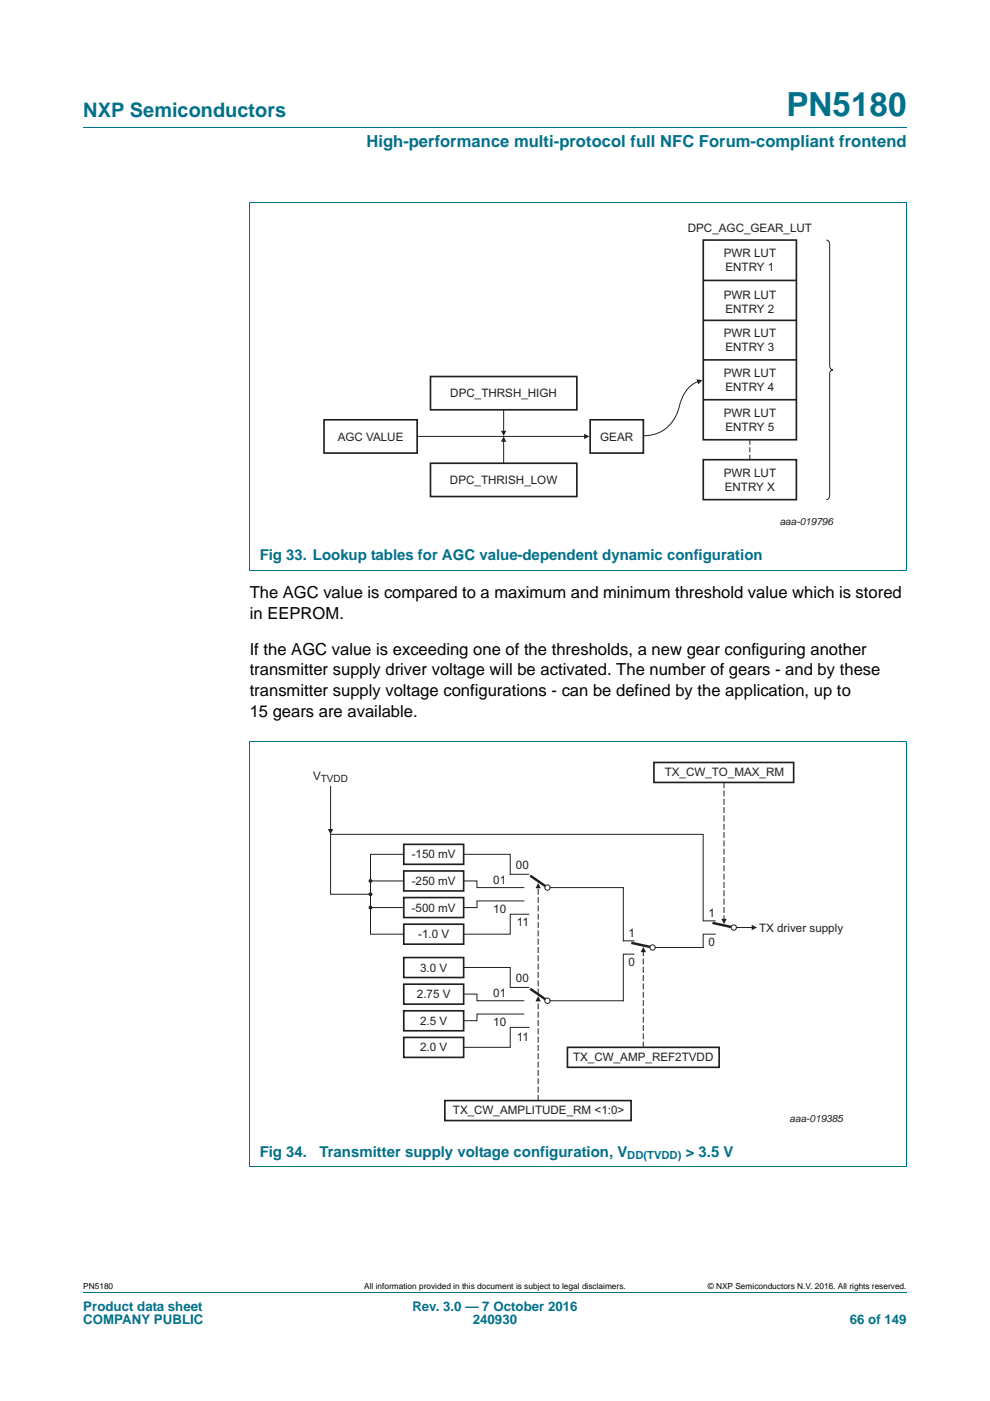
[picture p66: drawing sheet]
<svg xmlns="http://www.w3.org/2000/svg" width="210mm" height="297mm" viewBox="0 0 210 297" stroke-linecap="round" stroke-linejoin="round" font-family="sans-serif">
<defs><g id="words">
<text font-size="7" fill="#00718a" x="166.8" y="24.6">PN5180</text>
<text font-size="4.2" fill="#00718a" x="17.7" y="24.9">NXP Semiconductors</text>
<text font-size="3.5" fill="#00718a" x="77.7" y="31.1">High-performance multi-protocol full NFC Forum-compliant frontend</text>
<g font-size="3.5">
<text x="53" y="126.8">The AGC value is compared to a maximum and minimum threshold value which is stored</text>
<text x="53" y="131.2">in EEPROM.</text>
<text x="53" y="138.8">If the AGC value is exceeding one of the thresholds, a new gear configuring another</text>
<text x="53" y="143.2">transmitter supply driver voltage will be activated. The number of gears - and by these</text>
<text x="53" y="147.6">transmitter supply voltage configurations - can be defined by the application, up to</text>
<text x="53" y="152">15 gears are available.</text>
</g>
<g font-size="3.2" fill="#00718a">
<text x="55.1" y="118.8">Fig 33. Lookup tables for AGC value-dependent dynamic configuration</text>
<text x="55.1" y="245.3">Fig 34.</text>
<text x="67.8" y="245.3">Transmitter supply voltage configuration, V</text>
<text x="145.4" y="245.3">&gt; 3.5 V</text>
</g>
<g font-size="2.8" fill="#00718a">
<text x="17.7" y="277.9">Product data sheet</text>
<text x="17.7" y="280.8">COMPANY PUBLIC</text>
<text x="87.5" y="277.9">Rev. 3.0 — 7 October 2016</text>
<text x="100.3" y="280.8">240930</text>
<text x="180.2" y="280.8">66 of 149</text>
</g>
<g font-size="2.5" fill="#231f20">
<text x="145.9" y="49.2">DPC_AGC_GEAR_LUT</text>
<text x="153.5" y="54.6">PWR LUT</text>
<text x="153.9" y="57.5">ENTRY 1</text>
<text x="153.5" y="63.3">PWR LUT</text>
<text x="153.5" y="71.5">PWR LUT</text>
<text x="153.9" y="66.3">ENTRY 2</text>
<text x="153.9" y="74.5">ENTRY 3</text>
<text x="153.5" y="80">PWR LUT</text>
<text x="153.9" y="82.9">ENTRY 4</text>
<text x="95.5" y="84.2">DPC_THRSH_HIGH</text>
<text x="153.5" y="88.4">PWR LUT</text>
<text x="71.6" y="93.4">AGC VALUE</text>
<text x="127.3" y="93.4">GEAR</text>
<text x="153.9" y="91.4">ENTRY 5</text>
<text x="153.5" y="101.1">PWR LUT</text>
<text x="95.4" y="102.6">DPC_THRISH_LOW</text>
<text x="153.7" y="104.1">ENTRY X</text>
<text x="66.4" y="165.3">V</text>
<text x="141" y="164.5">TX_CW_TO_MAX_RM</text>
<text x="87.3" y="182">-150 mV</text>
<text x="109.4" y="184.2">00</text>
<text x="87.3" y="187.6">-250 mV</text>
<text x="104.6" y="187.3">01</text>
<text x="87.3" y="193.3">-500 mV</text>
<text x="104.6" y="193.6">10</text>
<text x="109.6" y="196.4">11</text>
<text x="150.3" y="194.4">1</text>
<text x="161" y="197.5">TX driver supply</text>
<text x="88.7" y="198.9">-1.0 V</text>
<text x="133.3" y="198.6">1</text>
<text x="150.3" y="200.6">0</text>
<text x="89.1" y="206">3.0 V</text>
<text x="109.4" y="208.2">00</text>
<text x="133.3" y="204.8">0</text>
<text x="88.4" y="211.6">2.75 V</text>
<text x="104.6" y="211.3">01</text>
<text x="89.1" y="217.3">2.5 V</text>
<text x="104.6" y="217.5">10</text>
<text x="109.6" y="220.6">11</text>
<text x="89.1" y="222.9">2.0 V</text>
<text x="121.6" y="224.9">TX_CW_AMP_REF2TVDD</text>
<text x="96.1" y="236.2">TX_CW_AMPLITUDE_RM &lt;1:0&gt;</text>
</g>
<text font-size="2.4" fill="#00718a" x="133.1" y="245.8">DD(TVDD)</text>
<g font-size="2.1" fill="#231f20">
<text x="165.4" y="111.4">aaa-019796</text>
<text x="68.1" y="165.8">TVDD</text>
<text x="167.5" y="237.9">aaa-019385</text>
</g>
<g font-size="1.8">
<text x="17.7" y="273.3">PN5180</text>
<text x="77.3" y="273.3">All information provided in this document is subject to legal disclaimers.</text>
<text x="150.1" y="273.3">© NXP Semiconductors N.V. 2016. All rights reserved.</text>
</g>
</g></defs>
<path d="M17.7 27h174.6M52.9 42.9h139.4v78h-139.4M53 42.9v78M52.9 157.3h139.4v90M53 157.3v90M52.9 247.4h139.4M17.7 273.9h174.6" fill="none" stroke="#00718a" stroke-width=".21"/>
<path d="M149.2 50.9h19.7v42.3h-19.7zM149.2 59.5h19.7M91.3 79.8h31.1v7.1h-31.1zM149.2 67.9h19.7M149.2 76.3h19.7M68.7 89h19.8v7.1h-19.8zM91.3 98.2h31.1v7.1h-31.1zM125.2 89h11.3v7.1h-11.3zM149.2 84.8h19.7M149.2 97.5h19.7v8.4h-19.7z" fill="none" stroke="#231f20" stroke-width=".35"/>
<path d="M159 97.5v-4.3" fill="none" stroke="#231f20" stroke-width=".21" stroke-dasharray="1.1 .5" stroke-linecap="butt"/>
<path d="M106.3 91.3h1.1l-.6 1.1z" fill="#231f20"/>
<path d="M106.8 86.9v4.8" fill="none" stroke="#231f20" stroke-width=".21"/>
<g fill="#231f20">
<path d="M147.7 80.4l1.3 .2-.9 .9z"/>
<path d="M106.8 92.5l.6 1.2h-1.1z"/>
</g>
<path d="M106.8 93.2v4.9" fill="none" stroke="#231f20" stroke-width=".21"/>
<path d="M123.9 92l1.1 .5-1.1 .6z" fill="#231f20"/>
<path d="M175.3 50.9a.79 .79 0 0 1 .7 .8v25.9a.79 .79 0 0 0 .7 .8 .79 .79 0 0 0-.7 .9v25.8a.79 .79 0 0 1-.7 .8M88.5 92.5h35.8M148.3 80.8a5.7 5.7 0 0 0-3.8 3.9 10.5 10.5 0 0 1-3.8 6.6l-1.2 .5-1.4 .4-1.6 .2" fill="none" stroke="#231f20" stroke-width=".21"/>
<path d="M151.1 195.7l4.5 1" fill="none" stroke="#231f20" stroke-width=".53"/>
<circle cx="155.6" cy="196.7" r=".56" fill="#fff"/>
<g fill="none" stroke="#231f20" stroke-width=".21">
<path d="M70.1 176.9h79v18.3h2.6M151.7 198.1h-2.6v2.8M156.2 196.7h3.7"/>
<circle cx="155.6" cy="196.7" r=".56"/>
</g>
<path d="M133.9 199.9l4.5 1" fill="none" stroke="#231f20" stroke-width=".53"/>
<circle cx="138.4" cy="200.9" r=".56" fill="#fff"/>
<g fill="none" stroke="#231f20" stroke-width=".21">
<path d="M132.2 199.5h2.3M134.5 202.3h-2.3v9.9M139 200.9h10.1"/>
<circle cx="138.4" cy="200.9" r=".56"/>
</g>
<path d="M112.5 185.6l3.6 2.6" fill="none" stroke="#231f20" stroke-width=".53"/>
<circle cx="116.1" cy="188.2" r=".56" fill="#fff"/>
<g fill="none" stroke="#231f20" stroke-width=".21">
<path d="M98.3 181.1h9.9v4.3h4M98.3 186.8h2.9v1.4h9.9M111.1 191h-9.9v1.4h-2.9M112.2 193.8h-4v4.3h-9.9M116.7 188.2h15.5v11.3"/>
<circle cx="116.1" cy="188.2" r=".56"/>
</g>
<path d="M112.5 209.6l3.6 2.6" fill="none" stroke="#231f20" stroke-width=".53"/>
<circle cx="116.1" cy="212.2" r=".56" fill="#fff"/>
<g fill="none" stroke="#231f20" stroke-width=".21">
<path d="M116.7 212.2h15.5"/>
<circle cx="116.1" cy="212.2" r=".56"/>
</g>
<path d="M153 194.8h1.1l-.5 1.1z" fill="#231f20"/>
<path d="M153.6 165.9v29.3" fill="none" stroke="#231f20" stroke-width=".21" stroke-dasharray="1.1 .7"/>
<path d="M136.4 200.7l.6 1.2h-1.1z" fill="#231f20"/>
<path d="M136.4 222v-20.5" fill="none" stroke="#231f20" stroke-width=".21" stroke-dasharray="1.1 .7"/>
<g fill="#231f20">
<path d="M159.4 196.1l1.2 .6-1.2 .5z"/>
<path d="M114.1 187.2l.6 1.1h-1.1z"/>
</g>
<path d="M114.1 210.8v-22.9" fill="none" stroke="#231f20" stroke-width=".21" stroke-dasharray="1.1 .7"/>
<path d="M69.6 175.8h1.1l-.6 1.1z" fill="#231f20"/>
<path d="M70.1 166.7v9.5" fill="none" stroke="#231f20" stroke-width=".21"/>
<path d="M114.1 211.2l.6 1.1h-1.1z" fill="#231f20"/>
<path d="M114.1 233.3v-21.4" fill="none" stroke="#231f20" stroke-width=".21" stroke-dasharray="1.1 .7"/>
<path d="M85.6 179h12.7v4.2h-12.7zM138.7 161.7h29.6v4.2h-29.6zM85.6 184.7h12.7v4.2h-12.7zM85.6 190.3h12.7v4.2h-12.7zM85.6 196h12.7v4.2h-12.7zM85.6 203h12.7v4.3h-12.7zM85.6 208.7h12.7v4.2h-12.7zM85.6 214.3h12.7v4.2h-12.7zM85.6 220h12.7v4.2h-12.7zM94.3 233.3h39.6v4.3h-39.6zM120.4 222.1h32.1v4.2h-32.1z" fill="none" stroke="#231f20" stroke-width=".35"/>
<path d="M98.3 205.1h9.9v4.3h4M98.3 210.8h2.9v1.4h9.9M111.1 215h-9.9v1.4h-2.9M112.2 217.8h-4v4.3h-9.9" fill="none" stroke="#231f20" stroke-width=".21"/>
<circle cx="78.6" cy="186.8" r=".28" fill="#231f20"/>
<circle cx="78.6" cy="186.8" r=".28" fill="none" stroke="#231f20" stroke-width=".25"/>
<circle cx="78.6" cy="189.6" r=".28" fill="#231f20"/>
<circle cx="78.6" cy="189.6" r=".28" fill="none" stroke="#231f20" stroke-width=".25"/>
<circle cx="78.6" cy="192.4" r=".28" fill="#231f20"/>
<circle cx="78.6" cy="192.4" r=".28" fill="none" stroke="#231f20" stroke-width=".25"/>
<path d="M70.1 176.9v12.7h8.5M78.6 186.8h7M78.6 192.4h7M85.6 181.1h-7v17h7" fill="none" stroke="#231f20" stroke-width=".21"/>
<use href="#words"/>
</svg>
